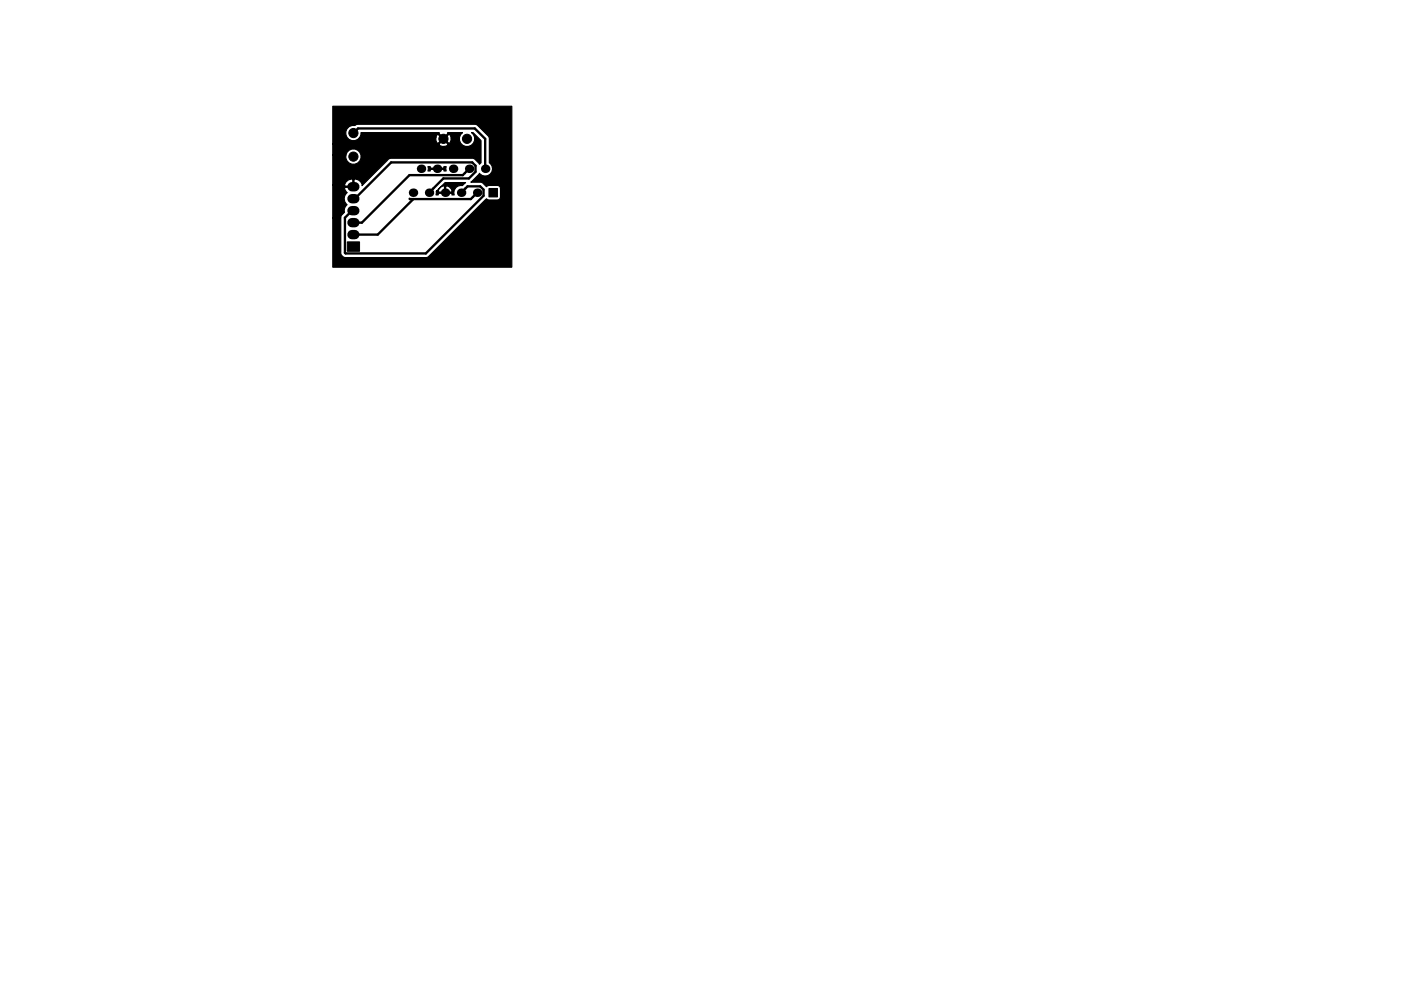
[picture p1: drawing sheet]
<svg xmlns="http://www.w3.org/2000/svg" width="297mm" height="210mm" viewBox="0 0 297 210" stroke-linecap="round" stroke-linejoin="round" font-family="sans-serif">
<g fill="#000" stroke="#000" stroke-width=".21">
<path d="M103.7 40h1.8v1.8h-1.8zM73.6 51.3h2.6v2h-2.6z"/>
<circle cx="74.9" cy="28.2" r=".97"/>
<circle cx="74.9" cy="33.2" r=".98"/>
<circle cx="94" cy="29.5" r=".97"/>
<circle cx="99" cy="29.5" r=".97"/>
</g>
<g fill="#000">
<circle cx="89.3" cy="35.8" r=".9"/>
<circle cx="92.7" cy="35.8" r=".9"/>
<circle cx="96.1" cy="35.8" r=".9"/>
<circle cx="99.5" cy="35.8" r=".9"/>
<circle cx="102.9" cy="35.8" r=".9"/>
<circle cx="87.6" cy="40.9" r=".9"/>
<circle cx="91" cy="40.9" r=".9"/>
<circle cx="94.4" cy="40.9" r=".9"/>
<circle cx="97.8" cy="40.9" r=".9"/>
<circle cx="101.2" cy="40.9" r=".9"/>
</g>
<path d="M74.6 39.6h.6M74.6 49.8h.6M74.6 47.2h.6M74.6 44.7h.6M74.6 42.2h.6" fill="none" stroke="#000" stroke-width="2"/>
<path d="M74.9 28.2l1-.9h24.8l2.2 2.2v6.3M99.5 35.8l-1.4 1.4h-11.3l-10.1 10h-1.8M87.6 42.2l-7.5 7.6h-5.2M91 40.9l3-3h5.4l1.4-1.4v-1.3l-.7-.7h-17.2l-7.7 7.7h-.3M97.8 40.9l1.3-1.4h2.7l.7 .7v1.3l-12.2 12.3h-17l-.2-.2v-7.4l1.5-1.5h.3M101.2 40.9l-1.4 1.3h-13" fill="none" stroke="#000" stroke-width=".5"/>
<path d="M90.7 35.3h.5l.1 .4h2.7l.1-.4h.5v1h-.5l-.1-.4h-2.7l-.1 .4h-.5zM92.6 40.6l.3-.1 .1 .3h1.2v-1.3h.3v1.3h1.2a1.12 1.12 0 0 0-1.5-1.3 1.17 1.17 0 0 0-1.3 1h-.3l1.8-1.8h4.3l-.6 .6a1.63 1.63 0 0 0-1.8 2.1h-.5l-.1-.4h-2.7l-.1 .4h-.5zM70.6 22.5h37.9v34.2h-37.9v-10.5h1.6v7.3a1.12 1.12 0 0 0 1.2 1.2l17.2-.1 12.5-12.4 .6 .2h1.8a.65 .65 0 0 0 .6-.6v-1.8a.65 .65 0 0 0-.6-.7h-1.8l-.5 .3-1-.9h-2.4l1.9-1.9a1.54 1.54 0 0 0 2.3 .1 1.54 1.54 0 0 0-.2-2.3l-.1-5.5-2.7-2.7h-25.1l-.6 .2a1.65 1.65 0 0 0-1.9 2.1 1.65 1.65 0 0 0 2.8 .5h16.2l.2 1.1 .3 .1 .9-.9h.4l1 .9a1.14 1.14 0 0 0 0-1.9l-1 1h-.4l-.9-1-.3 .1-.2 .6h-16.2l.3-.7v-.4h16.6v.2l.9 1 1-1-.1-.2h3.2a1.64 1.64 0 0 0-.3 2.5 1.64 1.64 0 0 0 2.4 0 1.64 1.64 0 0 0-.2-2.5h.3l1.7 1.7v4.8l-.3 .3-.9-1.1-.7-.2h-17.2l-.6 .2-5.5 5.6v-.2a1.63 1.63 0 0 0-1.7-1.2v1.8l-1.9-.1-.1 .4 .5 .8a1.6 1.6 0 0 0 0 2.5 1.49 1.49 0 0 0-.6 1.6l-.5 .6-.3 .6h-1.6v-7h2.4l.2 .3h1.6v-1.5a1.64 1.64 0 0 0-1.8 1.2h-2.4v-6.3h2.7a1.64 1.64 0 0 0 2 1.9 1.64 1.64 0 0 0 1-2.5 1.64 1.64 0 0 0-2.7 0l-.3 .6h-2.7v-2.3h22.5a1.14 1.14 0 0 0 1.9 0l-1-1-.9 1h-22.5z" fill="#000" stroke="#000" stroke-width=".25"/>
</svg>
